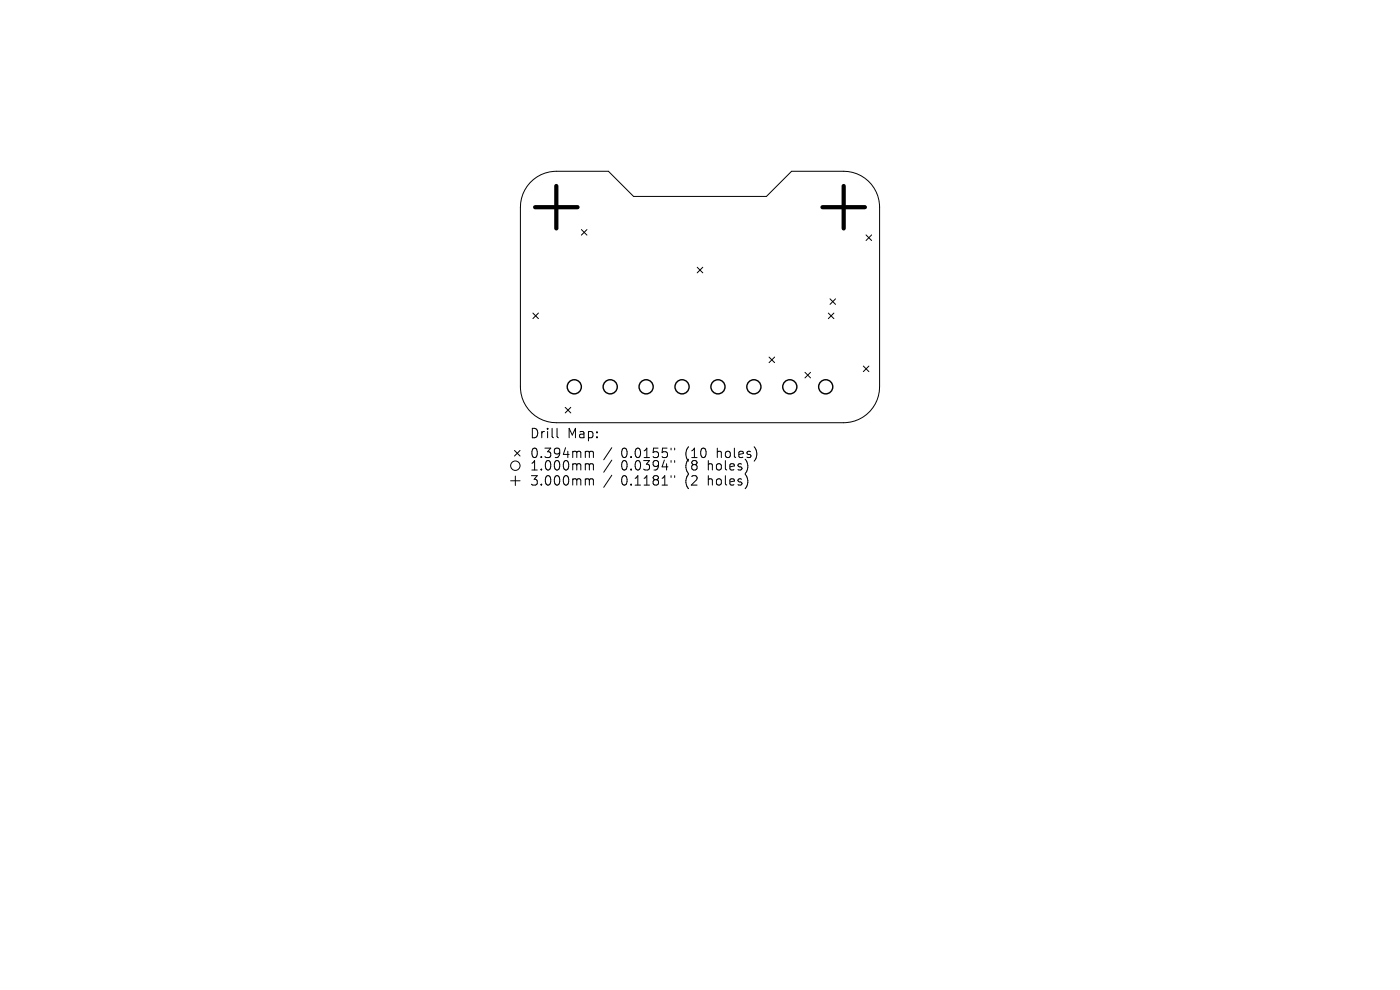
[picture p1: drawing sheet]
<svg xmlns="http://www.w3.org/2000/svg" width="297mm" height="210mm" viewBox="0 0 297 210" stroke-linecap="round" stroke-linejoin="round" font-family="sans-serif">
<defs><g id="words">
<g font-size="2.8">
<text x="112.3" y="93.2">Drill</text>
<text x="120.3" y="93.2">Map:</text>
<text x="112.3" y="97.4">0.394mm</text>
<text x="112.3" y="100.1">1.000mm</text>
<text x="131.8" y="97.4">0.0155&quot;</text>
<text x="131.8" y="100.1">0.0394&quot;</text>
<text x="145.5" y="97.4">(10</text>
<text x="145.5" y="100.1">(8</text>
<text x="150.5" y="100.1">holes)</text>
<text x="152.4" y="97.4">holes)</text>
<text x="112.3" y="103.3">3.000mm</text>
<text x="131.8" y="103.3">0.1181&quot;</text>
<text x="145.5" y="103.3">(2</text>
<text x="150.5" y="103.3">holes)</text>
</g>
</g></defs>
<g fill="none" stroke="#000" stroke-width=".21">
<path d="M112.5 38.7a7.6 7.6 0 0 1 5.5-2.4h11.1l5.3 5.4h28.2l5.3-5.4h11.1a7.6 7.6 0 0 1 7.6 7.7v38.1a7.6 7.6 0 0 1-7.6 7.6h-61a7.6 7.6 0 0 1-7.6-7.6v-38.1a7.6 7.6 0 0 1 2.1-5.3zM123.3 48.7l1.2 1.2M124.5 48.7l-1.2 1.2M147.9 56.7l1.2 1.2M149.1 56.7l-1.2 1.2M183.7 49.8l1.2 1.2M184.9 49.8l-1.2 1.2M113 66.4l1.2 1.2M114.2 66.4l-1.2 1.2M163.2 75.7l1.1 1.2M164.3 75.7l-1.1 1.2M170.8 79l1.2 1.2"/>
<path d="M172 79l-1.2 1.2M175.7 66.4l1.2 1.2M176.1 63.4l1.2 1.2M176.9 66.4l-1.2 1.2M177.3 63.4l-1.2 1.2M183.2 77.7l1.1 1.1M184.3 77.7l-1.1 1.1M109.1 95.6l1.2 1.1M110.3 95.6l-1.2 1.1M118.2 90.9v1.7l.3 .3M119.9 86.4l1.2 1.2M121.1 86.4l-1.2 1.2"/>
<path d="M124.5 95.7l.4 .1 .1 .2M124.5 98.4h.2l.3 .3M125 96l.3-.3 .5 .1 .1 1.3M125 96v1.1M125 98.7v1M125 98.7l.3-.3 .5 .1 .1 1.2M129.8 95l-1.7 2.5M129.8 97.6l-1.7 2.6M142.4 95.1v.3M142.4 97.7v.4M143.1 95.1v.3M143.1 97.7v.4"/>
<path d="M108.3 102h2M109.3 101v2M124.5 101.6h.2l.3 .3M125 101.9v1M125 101.9l.3-.3 .5 .1 .1 1.2M129.8 100.8l-1.7 2.6M142.4 100.9v.4M143.1 100.9v.4"/>
<circle cx="109.3" cy="98.8" r="1"/>
</g>
<g fill="none" stroke="#000" stroke-width=".3">
<circle cx="121.8" cy="82.1" r="1.5"/>
<circle cx="129.5" cy="82.1" r="1.5"/>
<circle cx="137.1" cy="82.1" r="1.5"/>
<circle cx="144.7" cy="82.1" r="1.5"/>
<circle cx="152.3" cy="82.1" r="1.5"/>
<circle cx="159.9" cy="82.1" r="1.5"/>
<circle cx="167.6" cy="82.1" r="1.5"/>
<circle cx="175.2" cy="82.1" r="1.5"/>
</g>
<path d="M118 39.5v9M179 39.5v9M113.5 44h9M174.5 44h9" fill="none" stroke="#000" stroke-width=".9"/>
<use href="#words"/>
</svg>
